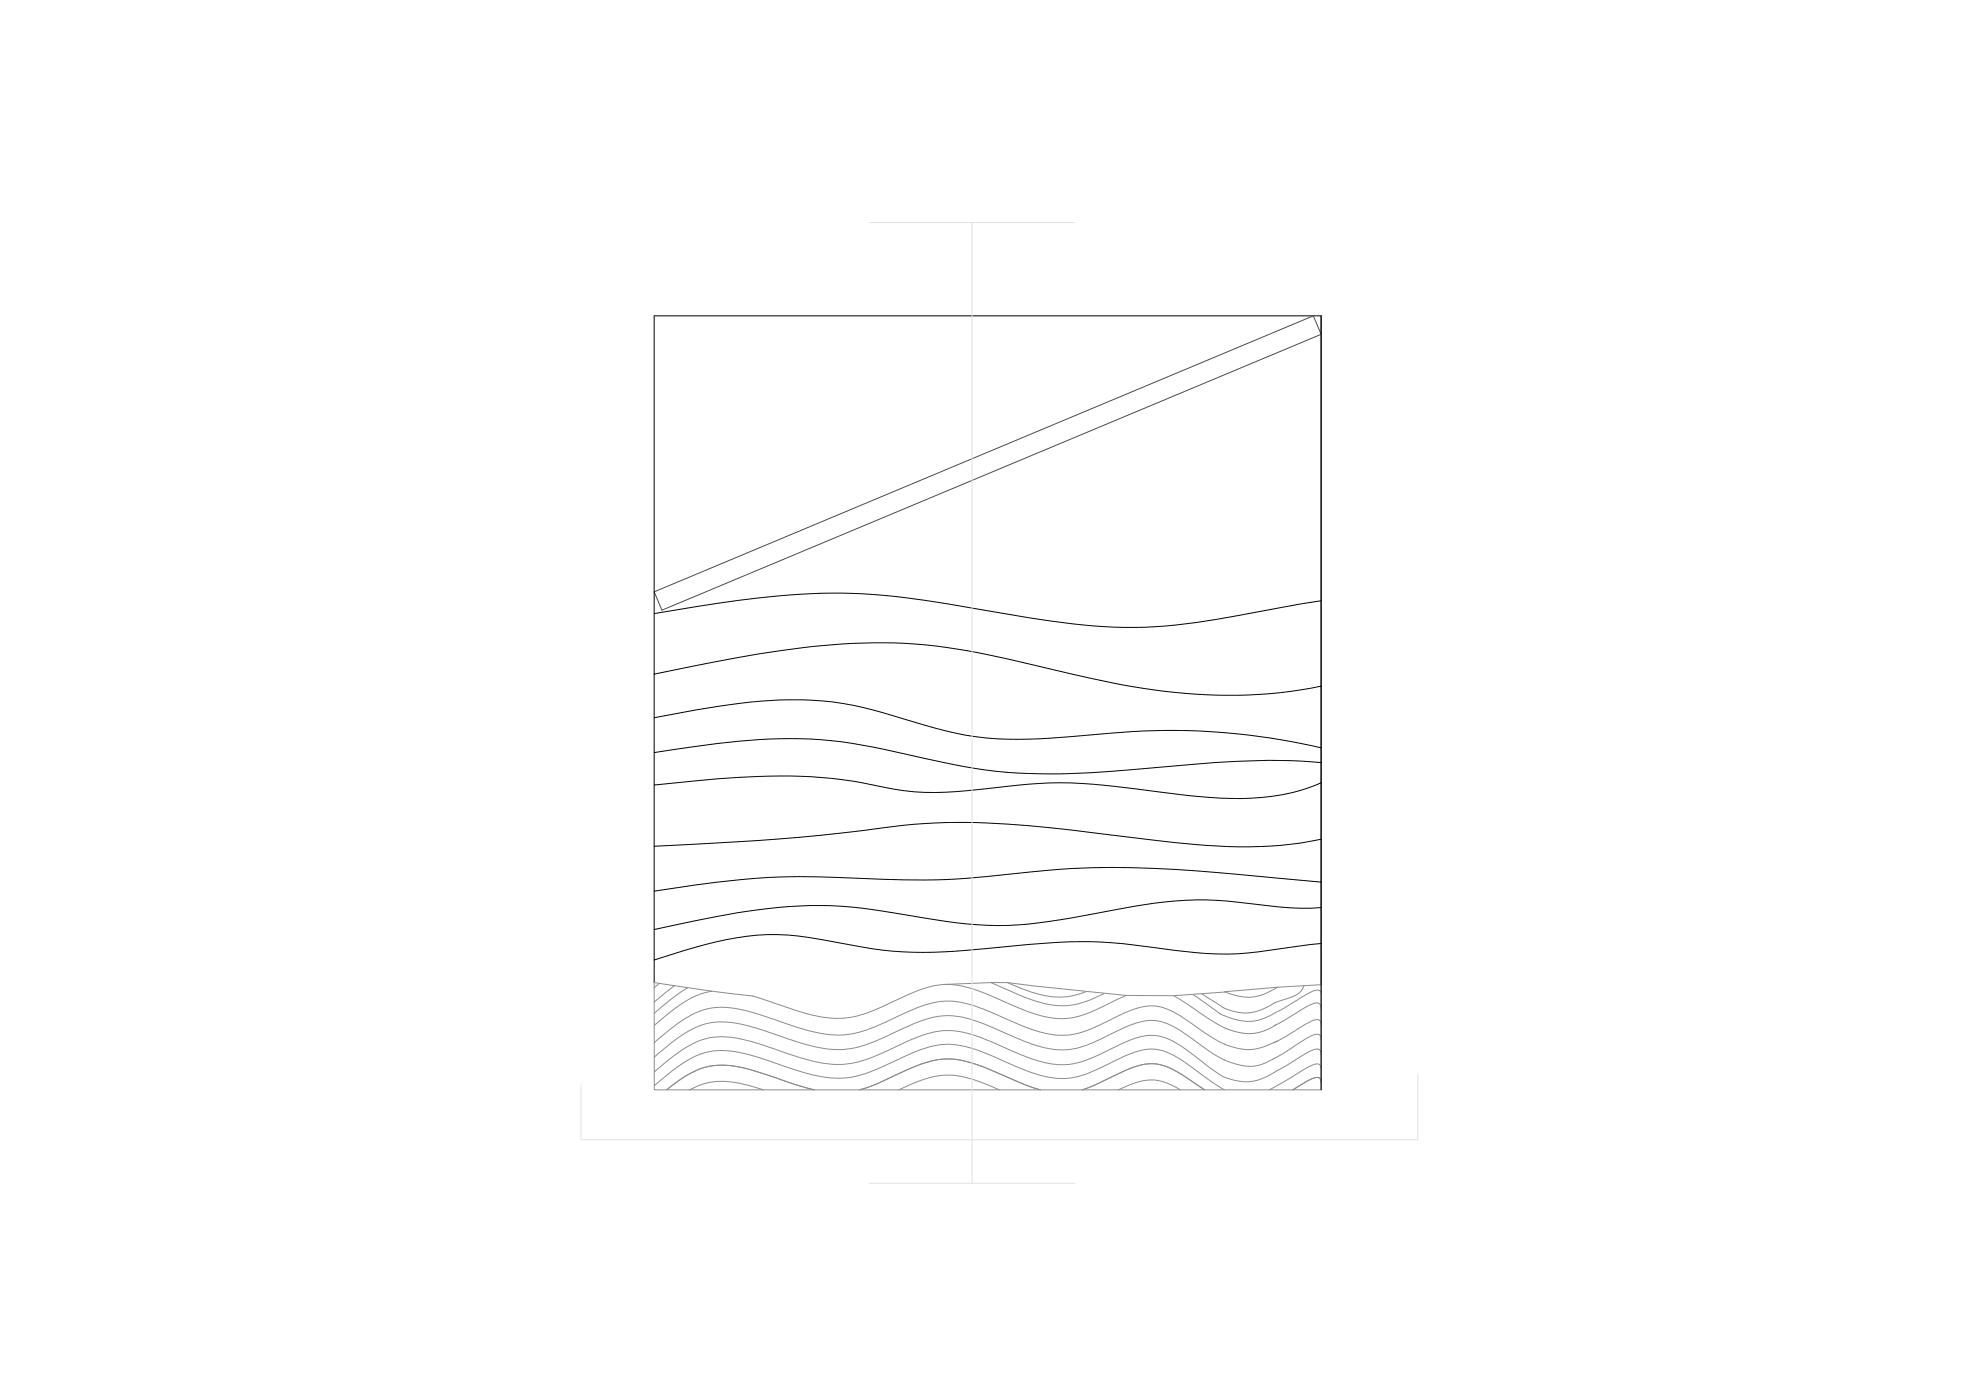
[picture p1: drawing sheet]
<svg xmlns="http://www.w3.org/2000/svg" width="594mm" height="420mm" viewBox="0 0 594 420" stroke-linecap="round" stroke-linejoin="round" font-family="sans-serif">
<path d="M396.1 180.2l-12.4 2.1a366.1 366.1 0 0 1-31.1 5.2 141 141 0 0 1-37.4-1.2l-18.8-3a285.4 285.4 0 0 0-37.6-5.2 207.8 207.8 0 0 0-43.9 2.9l-18.7 3.1M196.2 202.2l12.6-2.5a282.5 282.5 0 0 1 50.2-6.8 154.8 154.8 0 0 1 43.2 4.8l18.5 4.4a195 195 0 0 0 50.4 6.5 128.6 128.6 0 0 0 25-2.8M196.2 215.3a246.6 246.6 0 0 1 37.9-5.3 89.8 89.8 0 0 1 30.9 3.9l6 1.8a105.8 105.8 0 0 0 30.7 6.1h6.3a302.4 302.4 0 0 0 25.3-1.9 198.8 198.8 0 0 1 62.8 4.4M196.2 202.2v76.7l6.2-1.4a204.8 204.8 0 0 1 40.6-5.8 134.2 134.2 0 0 1 28.1 2.7l6.2 1a107.5 107.5 0 0 0 43.7 0l12.5-2.3a113.9 113.9 0 0 1 37.5-2.5l9.5 1.1a71.3 71.3 0 0 0 15.6 .6M196.2 202.2v-107.4h199.9v232.2M196.2 225.8a259.4 259.4 0 0 1 37.6-4.2 133.7 133.7 0 0 1 37.2 4.5 191.3 191.3 0 0 0 34 5.8 221 221 0 0 0 34.5-1l6.3-.6a322.7 322.7 0 0 1 40.9-2.1l9.4 .6M396.1 234.8a59.4 59.4 0 0 1-27 4.7l-9.4-.5-12.8-1.5a173 173 0 0 0-35.3-2.5l-22 2.2a75.5 75.5 0 0 1-24.7-1.1 143 143 0 0 0-43.6-2.9l-25.1 2.3M396.1 251.8a125.7 125.7 0 0 1-37.4 1.6l-25.2-2.9a313.4 313.4 0 0 0-50-3.7l-9.4 .5a736.9 736.9 0 0 1-52.9 5.2l-25 1.4M196.2 278.9v9.1a139.2 139.2 0 0 1 30.8-7.4 68.9 68.9 0 0 1 18.6 1.1 189.4 189.4 0 0 0 21.8 3.6 146.3 146.3 0 0 0 28.3-.7 231.5 231.5 0 0 1 31.5-2.1l9.5 .6 9.4 1.2a111.7 111.7 0 0 0 28.1 1.6l21.9-2.8M396.1 264.6l-25-2.3a305.6 305.6 0 0 0-56.3-1.3l-6.2 .6a243.3 243.3 0 0 1-50 1.9 224 224 0 0 0-50 2l-12.4 1.8M196.2 288v6.8" fill="none" stroke="#000" stroke-width=".3"/>
<path d="M196.2 177.6l197.6-82.8 2.3 5.5-197.6 82.8z" fill="none" stroke="#4c4c4c" stroke-width=".3"/>
<g fill="none" stroke="#8d8d8d" stroke-width=".3">
<path d="M197.7 295l-1.5 1.3M202.2 295.7l-6 4.9M206.2 296.3l-5.1 3.5-4.9 4.2M213.5 297.4a26.5 26.5 0 0 0-13.2 6.7l-4.1 3.5M297.1 294.8a106.9 106.9 0 0 0 14.7 5.9 21.4 21.4 0 0 0 17-1.6l2.1-1M302.1 294.8a40.7 40.7 0 0 0 14.6 4.3 20.2 20.2 0 0 0 8.8-1.5M302.1 294.8l35.5 3.8 14.3 .1 15.2-1.1M302.1 294.8l-18.8 .5M351.9 298.7l4.1 2.5 8.2 5.6 3.3 1.7 2.1 .8 3.2 .7h3.3l3.1-.8 3.3-1.7M357.8 298.4l4 2.8a19 19 0 0 0 14.6 5.1l3.1-1 3.6-1.9M391 295.6a5.3 5.3 0 0 1-3.7 3.5 19.6 19.6 0 0 0-6 2.3l-3 1.5-2 .6-2.1 .4-2.7-.1-4.4-1.3-6.7-4.3M396.1 294.8v32.2h-199.9v-32.2l23.4 3.3a38 38 0 0 1 13.1 3 69.9 69.9 0 0 0 14.6 4.1 28.2 28.2 0 0 0 17.6-3.4 84.5 84.5 0 0 1 13.5-5.7 22.8 22.8 0 0 1 15.5 1.3l3.5 1.4a102.8 102.8 0 0 0 14.9 6 22 22 0 0 0 16.7-2.1l8.6-4.1"/>
<path d="M396.1 295.4l-13.1 .8-15.9 1.3 4.7 1.4a14.3 14.3 0 0 0 10.7-2.4l.6-.3M396.2 298.7a1.37 1.37 0 0 0-.5-1.5 1.37 1.37 0 0 0-1.6 0l-3 1.5-7.8 4.7M383.2 312.2l-4.3 1.8-3.1 .8h-2.5l-4-.8-2.1-.7-2.9-1.5-10.4-7-2.9-1.6a13.9 13.9 0 0 0-12.6 .2l-9.9 4.7-4.8 1.8-2.1 .5-3.1 .2-5-.6a74.2 74.2 0 0 1-15.5-6 32.8 32.8 0 0 0-14.7-3.7l-2.7 .4-3.3 .8-7 2.9a58.5 58.5 0 0 1-14.3 5.7l-3.2 .4-3.9-.1a64.2 64.2 0 0 1-16.5-4.5l-3.6-1.2a32.4 32.4 0 0 0-15.4-2.3l-3.2 .8-3.7 1.7a57.6 57.6 0 0 0-10.3 7.9M396.1 307.5l-.1-.8-.4-.7-.9-.1-.9 .2-2.6 1.3-6 3.8-3.3 1.6M396.1 311.9v-.5a1.34 1.34 0 0 0-.8-1.2 1.34 1.34 0 0 0-1.4 .2l-2.6 1.4-8.3 5.3-3.5 1.8-2.4 .8a18.1 18.1 0 0 1-9.8-1.6l-.8-.4a122.6 122.6 0 0 1-12.6-8.6l-3-1.6a13.5 13.5 0 0 0-12.3 .1l-4.3 2a54.3 54.3 0 0 1-10.4 4.6 23.4 23.4 0 0 1-15.4-1.3l-5.5-2.3a63.4 63.4 0 0 0-14.8-5.5l-4.4-.4-2.7 .2-3 .8a125.9 125.9 0 0 0-15.1 6.4l-3.8 1.5-3.8 .9-3.2 .4-4.9-.4a85.7 85.7 0 0 1-17-4.9 38.9 38.9 0 0 0-15.2-3l-4.2 .8-4.7 2.1a59.8 59.8 0 0 0-10 7.6M396.1 316.3l-.1-.9-.4-.5-.9-.2-.9 .2-2.3 1.2-10.7 6.4-3.1 1.3a16.1 16.1 0 0 1-11-.8l-2.6-1.7a110.7 110.7 0 0 0-12-8.7 13.8 13.8 0 0 0-13.7-.4l-1.4 .6a86.9 86.9 0 0 1-13.6 6 24.4 24.4 0 0 1-15.4-1.6l-2.7-1.1a89.2 89.2 0 0 0-16.5-6.4 24.1 24.1 0 0 0-16 2.4l-6.7 3.1a32.5 32.5 0 0 1-16.6 4.1 56.3 56.3 0 0 1-14.4-3.6l-4.2-1.4a38.8 38.8 0 0 0-17.2-3.1 28.8 28.8 0 0 0-13.4 6.9l-4.1 3.5M396.1 302.5l-.4-1.4-.7-.2-1.2 .2-2.7 1.3-8.8 5.2M196.2 325.7l2.3-2a33.5 33.5 0 0 1 13.9-8.1 30.3 30.3 0 0 1 15.6 1.8l7.2 2.5a50.5 50.5 0 0 0 16.5 3.6 33.3 33.3 0 0 0 14.4-4.2l2.7-1.2a36.6 36.6 0 0 1 15.3-4.8 36.3 36.3 0 0 1 14.3 3.9l5.5 2.4a35.7 35.7 0 0 0 15.3 4 30.3 30.3 0 0 0 12.5-4.1 35.4 35.4 0 0 1 13.1-4.8 19 19 0 0 1 11.5 4.7l7.5 5.5 3.3 2.1M199.9 327a29.2 29.2 0 0 1 13.9-7.3 34.4 34.4 0 0 1 15.5 2.6l8.9 3 6 1.7M206.8 327a20.6 20.6 0 0 1 16.3-1.7l5.8 1.7M257.8 327l1.7-.6a78.3 78.3 0 0 0 11.8-5.1 27.8 27.8 0 0 1 14.1-3.6 36 36 0 0 1 12.7 3.7l8.6 3.8 5.2 1.8M269.5 327a38 38 0 0 1 13.1-4.4 27 27 0 0 1 13.2 2.7l3.8 1.7"/>
<path d="M324.5 327l2.5-.9 7.4-3.5a23.9 23.9 0 0 1 11.6-3.5 21.2 21.2 0 0 1 10.8 4.9l4.4 3M335.3 327a19.9 19.9 0 0 1 11.9-2.8l3.4 1 3.3 1.8M396.1 320.8a1.39 1.39 0 0 0-.5-1.5 1.39 1.39 0 0 0-1.6 0l-3.1 1.6-10.3 6.1M396.1 324.8a1.34 1.34 0 0 0-.5-1.4 1.34 1.34 0 0 0-1.5 0 30 30 0 0 0-6.4 3.6"/>
</g>
<path d="M260.7 66.8h30.8M322.3 66.8h-30.8v288.2M425.1 322.5v19.4h-250.9v-16.4M260.7 355h61.6" fill="none" stroke="#e1e1e1" stroke-width=".3"/>
</svg>
